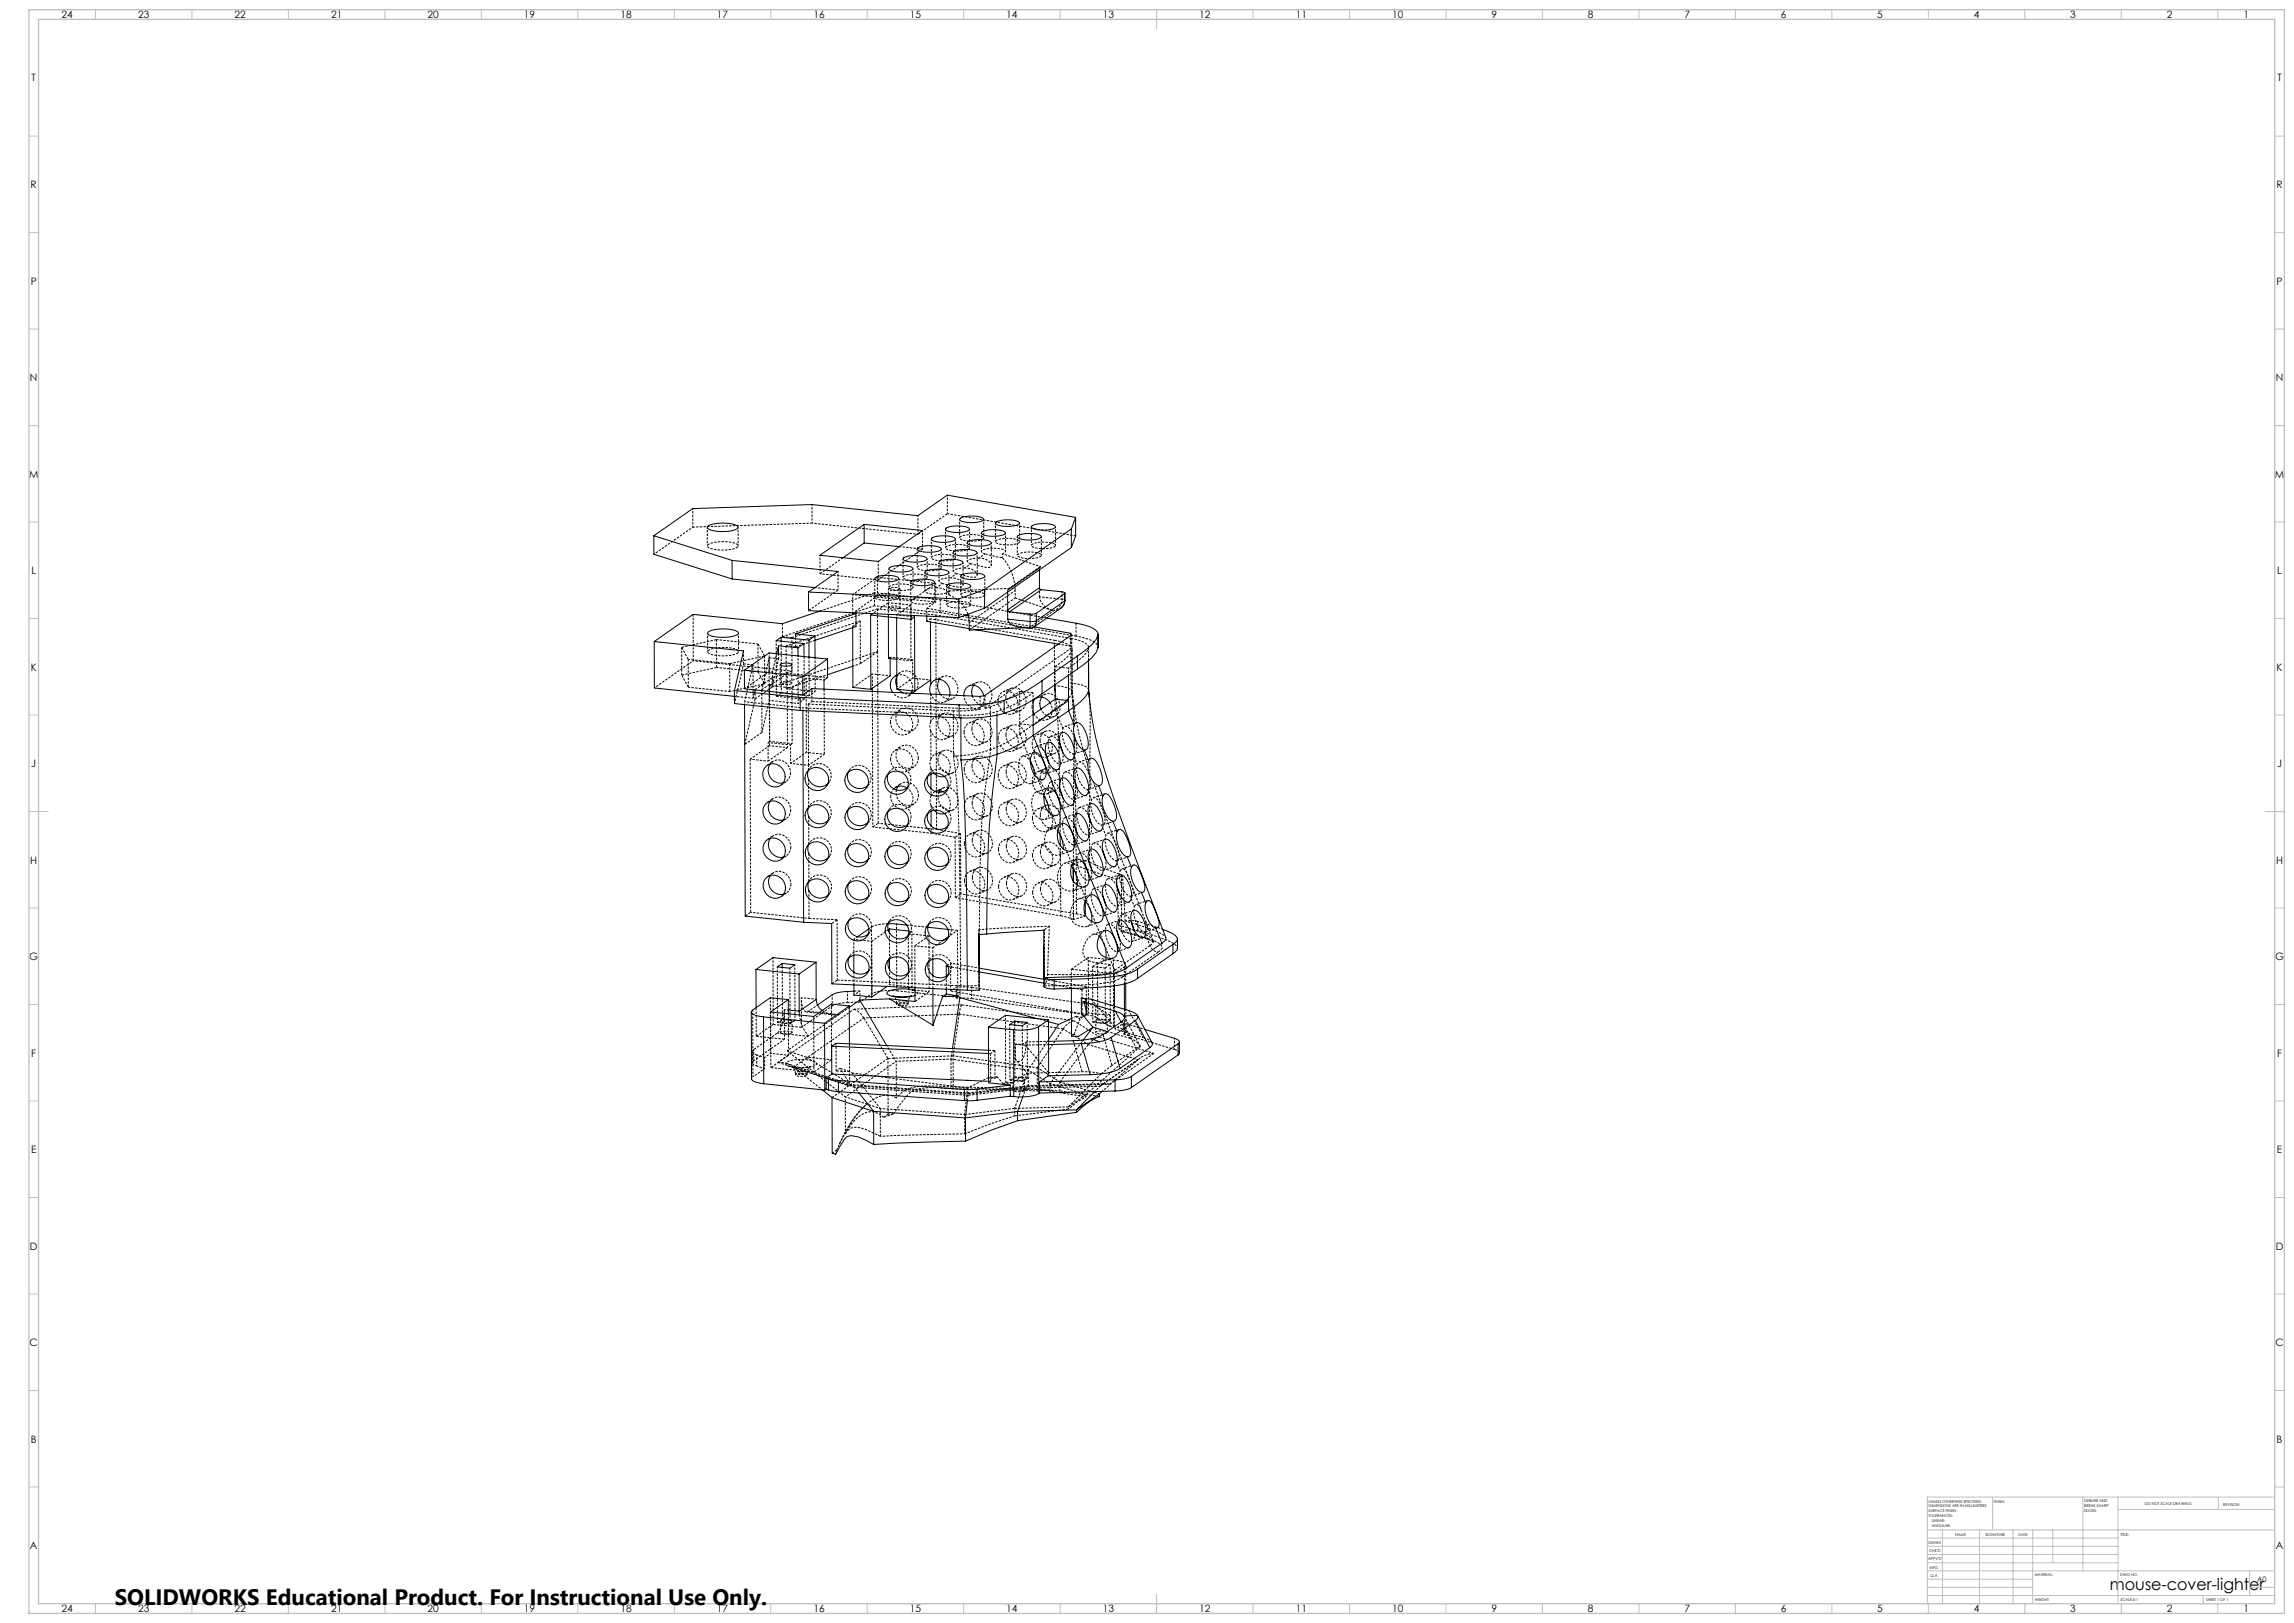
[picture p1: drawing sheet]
<svg xmlns="http://www.w3.org/2000/svg" width="1189mm" height="841mm" viewBox="0 0 1189 841" stroke-linecap="round" stroke-linejoin="round" font-family="sans-serif">
<defs><g id="words">
<text font-size="11.6" x="59" y="832">SOLIDWORKS Educational Product. For Instructional Use Only.</text>
<text font-size="8.5" x="1094" y="824">mouse-cover-lighter</text>
<g font-size="5.3">
<text x="32" y="9">24</text>
<text x="72" y="9">23</text>
<text x="122" y="9">22</text>
<text x="172" y="9">21</text>
<text x="222" y="9">20</text>
<text x="272" y="9">19</text>
<text x="322" y="9">18</text>
<text x="372" y="9">17</text>
<text x="422" y="9">16</text>
<text x="472" y="9">15</text>
<text x="522" y="9">14</text>
<text x="572" y="9">13</text>
<text x="622" y="9">12</text>
<text x="672" y="9">11</text>
<text x="722" y="9">10</text>
<text x="773" y="9">9</text>
<text x="823" y="9">8</text>
<text x="873" y="9">7</text>
<text x="923" y="9">6</text>
<text x="973" y="9">5</text>
<text x="1023" y="9">4</text>
<text x="1073" y="9">3</text>
<text x="1123" y="9">2</text>
<text x="1163" y="9">1</text>
<text x="16" y="42">T</text>
<text x="1180" y="42">T</text>
<text x="16" y="98">R</text>
<text x="1180" y="98">R</text>
<text x="16" y="147">P</text>
<text x="1180" y="147">P</text>
<text x="16" y="198">N</text>
<text x="1180" y="198">N</text>
<text x="15" y="247">M</text>
<text x="1179" y="247">M</text>
<text x="16" y="297">L</text>
<text x="1180" y="297">L</text>
<text x="16" y="347">K</text>
<text x="1180" y="347">K</text>
<text x="16" y="397">J</text>
<text x="1180" y="397">J</text>
<text x="16" y="447">H</text>
<text x="1180" y="447">H</text>
<text x="15" y="497">G</text>
<text x="1179" y="497">G</text>
<text x="16" y="547">F</text>
<text x="1180" y="547">F</text>
<text x="16" y="597">E</text>
<text x="1180" y="597">E</text>
<text x="16" y="648">D</text>
<text x="1180" y="648">D</text>
<text x="15" y="697">C</text>
<text x="1179" y="697">C</text>
<text x="16" y="748">B</text>
<text x="1180" y="748">B</text>
<text x="16" y="803">A</text>
<text x="1180" y="803">A</text>
<text x="32" y="835">24</text>
<text x="72" y="835">23</text>
<text x="122" y="835">22</text>
<text x="172" y="835">21</text>
<text x="222" y="835">20</text>
<text x="272" y="835">19</text>
<text x="322" y="835">18</text>
<text x="372" y="835">17</text>
<text x="422" y="835">16</text>
<text x="472" y="835">15</text>
<text x="522" y="835">14</text>
<text x="572" y="835">13</text>
<text x="622" y="835">12</text>
<text x="672" y="835">11</text>
<text x="722" y="835">10</text>
<text x="773" y="835">9</text>
<text x="823" y="835">8</text>
<text x="873" y="835">7</text>
<text x="923" y="835">6</text>
<text x="973" y="835">5</text>
<text x="1023" y="835">4</text>
<text x="1073" y="835">3</text>
<text x="1123" y="835">2</text>
<text x="1163" y="835">1</text>
</g>
<text font-size="3.9" x="1170" y="820">A0</text>
<g font-size="2">
<text x="1000" y="779">UNLESS OTHERWISE SPECIFIED:</text>
<text x="1033" y="779">FINISH:</text>
<text x="1080" y="778">DEBURR AND</text>
<text x="1112" y="780">DO NOT SCALE DRAWING</text>
<text x="1000" y="781">DIMENSIONS ARE IN MILLIMETERS</text>
<text x="1000" y="784">SURFACE FINISH:</text>
<text x="1080" y="781">BREAK SHARP</text>
<text x="1080" y="783">EDGES</text>
<text x="1152" y="780">REVISION</text>
<text x="1000" y="786">TOLERANCES:</text>
<text x="1001" y="789">LINEAR:</text>
<text x="1001" y="791">ANGULAR:</text>
<text x="1013" y="796">NAME</text>
<text x="1029" y="796">SIGNATURE</text>
<text x="1046" y="796">DATE</text>
<text x="1099" y="796">TITLE:</text>
<text x="1000" y="800">DRAWN</text>
<text x="999" y="808">APPV'D</text>
<text x="1000" y="804">CHK'D</text>
<text x="1000" y="813">MFG</text>
<text x="1001" y="817">Q.A</text>
<text x="1055" y="817">MATERIAL:</text>
<text x="1099" y="817">DWG NO.</text>
<text x="1055" y="830">WEIGHT:</text>
<text x="1099" y="830">SCALE:5:1</text>
<text x="1143" y="830">SHEET 1 OF 1</text>
</g>
</g></defs>
<g fill="none" stroke="#000" stroke-width=".52" stroke-dasharray="1.3 .6" stroke-dashoffset=".4" stroke-linecap="butt">
<path d="M493 299a6 6 0 0 1 6 4 3 3 0 0 1-4 1l-6-2M500 294a6 6 0 0 1 7 4 3 3 0 0 1-5 1l-6-2M507 289a6 6 0 0 1 7 4 3 3 0 0 1-5 1l-6-2M442 308l13-9M442 318l13-9M485 302l-13 9M485 305a6 6 0 0 1 7 3M523 305l16-11M539 309a9 9 0 0 0 6 7M546 316l-13 9M407 335l39-13M442 325v-1"/>
<path d="M480 322l2-1M482 321l64 11M502 323l24-17M502 326l24-16M555 331l-70-12M378 358l17-3M386 357l13-9M390 345l-4 19M400 355l4-14M423 358l-1-17M465 350a7 7 0 0 1 8 8M465 357l8-6"/>
<path d="M487 352a6 6 0 0 1 7-1 6 6 0 0 1 2 6 5 5 0 0 1-3 5 5 5 0 0 1-5-2M556 359v4M419 365l2-1M540 361a6 6 0 0 1 7-1 6 6 0 0 1 2 6 5 5 0 0 1-4 6 5 5 0 0 1-5-5M551 380l-6 2M558 374l-6 2M408 387v-38M410 396l8-6M418 390v-39M419 399v-2M419 398l-1 2M427 391l-8 6"/>
<path d="M440 399l-1 2M494 392a65 65 0 0 0 19-4M536 390l-6 2M543 385l-6 2M550 396l5-2M556 391l1-1a12 12 0 0 0-3-13l-2-1-1 2M557 391l6-2M558 398l-6 2M565 393l-6 2M420 417l-2 2M429 407l1-2M440 418l-1 2"/>
<path d="M449 408l2-2M461 400l-2 2M461 419l-1 2M462 413l1-4M470 409l1-2M470 408a6 6 0 0 1 1 10 6 6 0 0 1-9-4v-1M481 401l-1 2M490 402a6 6 0 0 0 2-8 6 6 0 0 0-8-3l-2 2M491 410l1-2M542 401l6-2M543 408l-6 2M550 419l6-2"/>
<path d="M551 403l-6 2M557 414l6-2M564 409l6-2M565 416l-5 2M573 411l-6 2M420 437l-2 2M429 426l1-2M440 438l-1 2M449 427l2-2M461 439l-1 2M470 428l1-2M482 420l-2 2"/>
<path d="M482 440l-2 2M490 422a6 6 0 0 0-1-12M491 429l1-2M557 438l6-2M558 422l-6 2M564 433l6-2M565 440l-5 2M572 427l6-2M573 435l-6 2M580 430l-6 2M420 456l-2 2M429 446l1-2"/>
<path d="M440 457l-1 2M449 447l2-2M461 458l-1 2M470 447l1-2M482 459l-2 2M491 448l1-2M555 449a2.9 2.9 0 0 0-4-1 8 8 0 0 0-3 8 8 8 0 0 0 8 6l2-1v-2M556 450v-2M556 448v2M562 446l3 1M564 456l6-2M572 451l6-2"/>
<path d="M573 458l-6 2M579 446l6-2M580 453l-6 2M587 448l-5 2M429 465l1-2M440 476l-1 2M449 466l2-2M461 477l-1 2M470 467l1-2M482 478l-2 2M491 468l1-2M550 475v-37"/>
<path d="M572 475l6-2M579 469l6-2M580 477l-6 2M586 464l6-2M588 472l-6 2M595 467l-6 2M440 495l-1 2M445 485l-2 2M450 485l1-2M461 496l-1 2M470 486l2-2M482 497l-2 2"/>
<path d="M491 487l1-2M507 484v-2M507 482v2M579 493l6-2M587 488l5-2M594 483l6-2M450 504l1-2M470 505l2-2M491 506l1-2M508 513l-1-2M555 502v10M578 505l5-4"/>
<path d="M578 505v6M407 539l-16 11M409 525v22M431 521l-16 11M443 523l-40 27M498 521l-55 2M538 528l5 1M553 524h-1M557 536l2 1M563 526l-10-2M391 544a1.6 1.6 0 0 0-1 2 1.6 1.6 0 0 0 2 1M392 547l4 1"/>
<path d="M392 552l4 2M392 552a1.6 1.6 0 0 1-2 0 1.6 1.6 0 0 1 1-2M408 544l30 24M418 556l1-2 1-1h-5h-5l2 1v2M433 555l2-1M532 541v-1M533 554l-40-5M561 555l10 1M591 542l-8-15M501 564l-1 14M533 563l-31 3M533 565v-11"/>
<path d="M549 561l-11-8M563 567l-19-5M570 567l-21-6M573 562l-40 1M433 598l1-2M500 588v-10"/>
</g>
<g fill="none" stroke="#000" stroke-width=".52" stroke-dasharray="1.3 .6" stroke-dashoffset=".6" stroke-linecap="butt">
<path d="M491 257v9M359 264v9M367 273v10M421 261v10M476 267v10M483 279v10M490 274v10M497 269v10M509 276v10M510 279v-10M516 271v10M527 278v10"/>
<path d="M535 273v10M383 283v-10M425 297v-9M434 296v10M453 300v9M455 299v10M461 295v9M468 290v9M475 284v10M478 285v-10M479 297v9M481 299v-9"/>
<path d="M487 292v9M488 294v-10M494 286v10M495 289v-10M496 297l-3 2M498 299v9M501 281v10M503 284v-10M503 292l-3 2M511 287l-4 2M520 287l19 7M520 287v2"/>
<path d="M521 286v-10M529 281l-1-10M540 288v-10M547 283v-10M455 300v-9M460 305v10M466 309v-9M466 315v-10M472 302v9M473 304v-9M485 311l-1-9M485 302v10"/>
<path d="M485 312l-5 3M487 311l-34-4M487 317l-34-3M489 302l-4 3M491 304v9M492 306v2M492 306v-9M492 308v-2M503 313v-9M510 308v-9M526 310v-4M545 316h1"/>
<path d="M550 307v4M550 311a6 6 0 0 1-4 5M367 328v10M383 338v-10M399 338v10M533 325h-1M535 325h-2M556 336v1M569 335v-1l-3-2-8-2M385 344l-4 21M400 348l3-9M404 344v10"/>
<path d="M405 359v-27M408 349l21 2M410 354v-10M411 348l-1-18M411 348l-52-6M423 358l-4 3M472 359a6 6 0 0 1-9 0M473 351v-9M528 358a58 58 0 0 1-15 8M556 358a13 13 0 0 0-9-3M390 362v-17M416 367l82 4"/>
<path d="M417 362l-3 3M482 379a5 5 0 0 0 5 4 5 5 0 0 0 5-3 6 6 0 0 0-8-8l-2 2M398 394v-9M410 396v-10M529 380a59 59 0 0 1-16 8M535 386a6 6 0 0 0 7 6M558 396l-2-5M564 397l-2-5a149 149 0 0 1-6-29M429 406a6 6 0 0 0-1-9 6 6 0 0 0-9 2M566 415l-2-6M429 425a6 6 0 0 0-1-9 6 6 0 0 0-9 2M548 431a3 3 0 0 0-3-2 3 3 0 0 0-2 2 8 8 0 0 0 5 12 3 3 0 0 0 3-3"/>
<path d="M571 428l1-1a7 7 0 0 0 0-7l-1-2a6 6 0 0 0-4-5l-1 2M573 433l-2-5M429 444a6 6 0 0 0-1-9 6 6 0 0 0-9 2M581 451l-3-5M429 464a6 6 0 0 0-1-9 6 6 0 0 0-9 2M498 463l60 11M556 474v2M588 470l-2-6M452 488v23M492 485l4-3M570 485a3 3 0 0 0-6 1 7 7 0 0 0 0 11 6 6 0 0 0 9-1M581 483l11 3 6 2v-1"/>
<path d="M596 490l-3-7M600 493a5 5 0 0 1-4-3M405 501l1 27M415 517v15M423 518l-8-1M431 515v6M439 520v-6M446 513v6M461 503v7M471 504v8M471 513l2-2M474 513l2 2-2 1"/>
<path d="M496 517v-6M498 511v6M498 511h9M504 517v-5M507 511v-2M543 505v3l-2 2M582 506a5 5 0 0 1-4-3M405 529v6M407 523v16M407 523h2M411 535v-6M424 521l-5 3"/>
<path d="M526 531v27M532 540a6 6 0 0 1-6 1M551 533l13 8M563 520v6M564 525l-1 1M568 527v-6M568 529v6M574 535v-6M575 532v-6M578 533v-1M582 536v-6M584 535v-12"/>
<path d="M586 538l-5-8M593 538l-15-5M593 533l-11-3M609 538v6M390 559v-1M390 545v6M391 550v-6M392 547v5M396 554v-6M442 556l-1-1M460 542l5 8M525 559v6"/>
<path d="M438 568l18 6M445 566l-2-3M456 574l44 4M494 564v-17M513 560l-1 1M526 578v-4M531 565v-6M544 562l-11-8M544 565v-3M554 575v-1M563 568v-1M567 566l3-3"/>
<path d="M571 565l19-16"/>
</g>
<path d="M552 311h-2M442 324l2 1M399 348h1M400 355h-1M465 356l1 1M517 369v2M577 532h-2M502 568v-2v1" fill="none" stroke="#000" stroke-width=".52" stroke-dasharray="1.3 .6" stroke-dashoffset=".9" stroke-linecap="butt"/>
<g fill="none" stroke="#000" stroke-width=".52" stroke-dasharray="1.3 .6" stroke-dashoffset="-.1" stroke-linecap="butt">
<path d="M491 266l-15 11M434 306l-15 10M466 306h-2l-4-1a6 6 0 0 1 6 0v1M466 315l-2 1-4-1a6 6 0 0 1 6 0M480 315l21 4M526 306l-1-8-2-5-3-4M393 334l3 6M502 326h4M546 332l6 1 3 2M556 336l-45 31M564 336v-2l-2-1-7-2M357 342l-4-7"/>
<path d="M357 356l-4-6M400 351l11-3M410 354l-4 1-2-1a6 6 0 0 1 6 0M446 344l9-6M466 349l-2 1M467 368l-3 2M471 361l3-2M471 380l3-2M529 375v5M547 362v6M547 368l-18 12M556 364v-6"/>
<path d="M386 386l9-6M400 395l-2 2M427 391v-34M467 387l-3 2M471 399l3-2M400 414l-2 2M405 407l3-2M467 406l-3 2M471 418l3-2M487 410a6 6 0 0 1 7-1 6 6 0 0 1 3 6 5 5 0 0 1-5 5 5 5 0 0 1-5-4l-1-3M401 433l-3 2M405 426l3-2"/>
<path d="M452 429l3-2M498 432l-3 2M401 452l-3 2M405 445l3-2M389 473l-3 2M405 465l3-2M431 479l3-2M498 463l-3 2M593 483h1a6 6 0 0 0-1-7l-1-2a7 7 0 0 0-3-5l-1 1M596 490l-18 13M598 487l-1 2-1 1M431 510l3-2"/>
<path d="M469 519h-3h-1a6 6 0 0 0 6 0h-2M541 511l28-1 9-2 4-2M555 502l23 3M563 511l-22-4M582 506l18-13M392 522v15M407 539l-15-2M410 530h-4l-1-1a6 6 0 0 1 6 0l-1 1M410 535l-4 1-1-1a6 6 0 0 1 6 0h-1M415 532l-14-1M470 521h-2l-3-1a6 6 0 0 1 6 0l-1 1M552 524l-59-10"/>
<path d="M556 539l5 16M557 529l-59-8M572 528h-2l-2 1a6 6 0 0 0 6 0l-2-1M574 535l-3 1-3-1a6 6 0 0 1 6 0M593 538l3 1 1 1M416 555h-3l-1 1a6 6 0 0 0 6 0l-2-1M418 557l-3 1-3-1a6 6 0 0 1 6 0M422 556l-22-3M441 555h-8M460 548l-12-21M494 547l-34 1M516 544h-4"/>
<path d="M529 558h-2l-2 1a6 6 0 0 0 6 0l-2-1M571 556l-17 18M576 552l-4-16M591 542l-28 25M609 544l2 1v1M450 572a57 57 0 0 0-15 21M493 563l34 1M525 561h-4M531 565l-4 1-2-1a6 6 0 0 1 6 0M549 561l15-20M554 575l-28 3M570 563a5 5 0 0 1 5-1"/>
</g>
<g fill="none" stroke="#000" stroke-width=".52" stroke-dasharray="1.3 .6" stroke-dashoffset=".5" stroke-linecap="butt">
<path d="M509 279h1a9 9 0 0 0-9-2l-4 2a9 9 0 0 0 9 1l3-1M382 284l1-1a18 18 0 0 0-16-1v1a11 11 0 0 0 10 2l5-1M480 300l1-1a9 9 0 0 0-9-1l-4 1a9 9 0 0 0 9 2l3-1M487 295l1-1a9 9 0 0 0-9-1l-4 1a9 9 0 0 0 9 2l3-1M495 290v-1a9 9 0 0 0-9-2l-3 2a9 9 0 0 0 8 2l4-1M502 284h1a9 9 0 0 0-9-2l-4 2a9 9 0 0 0 9 1l3-1M507 298l-1-12M514 293v-12M528 281a9 9 0 0 0-8-2l-4 1a9 9 0 0 0 9 2l3-1M539 295v-1M539 288h1a9 9 0 0 0-9-2l-4 2a9 9 0 0 0 9 1l3-1M547 283a9 9 0 0 0-9-2l-3 1a9 9 0 0 0 8 2l4-1"/>
<path d="M465 310h1a9 9 0 0 0-9-2l-4 1a9 9 0 0 0 9 2l3-1M472 314l-12-2M473 305v-1a9 9 0 0 0-8-1l-4 1a9 9 0 0 0 8 2l4-1M480 319v-4M484 312a9 9 0 0 0-8-2l-4 1a9 9 0 0 0 9 2l3-1M499 303v-12M502 319l34 6M503 314v-1a9 9 0 0 0-9-1l-3 1a9 9 0 0 0 8 2l4-1M510 309v-1a9 9 0 0 0-8-1l-4 1a9 9 0 0 0 9 2l3-1M522 307v-1M550 311l-11-2M382 338a19 19 0 0 1-15 0 14 14 0 0 1 12-2l3 1h1l-1 1"/>
<path d="M555 331v23M395 355l1-1M396 354l-1 1M399 355l11 2M446 344l-4 1M472 342v-28M472 342h1M473 342l-12-1M564 357a14 14 0 0 0-9-3M381 361l9 1M402 361v-29M517 369l8-4 10-6"/>
<path d="M398 385l12 1M399 384l-1 1M399 384v-29M399 384l12 1M410 386l1-1M411 385l-1-28M534 395l-2-3h-2a5 5 0 0 0-2 6 7 7 0 0 0 7 8l1-1v-3M557 392l-1 56M564 409h1a13 13 0 0 0-3-13l-3-1-1 1M581 454v29M550 475l-55-10M563 467l-1-21"/>
<path d="M590 477l13 5M401 496v35M412 500v29M452 480v35M461 483v14M471 485v15M473 483v28M481 485l1 29M483 491v6M496 482v35M507 482v29M508 482a545 545 0 0 1 3-76l2-18"/>
<path d="M508 482l36-2M564 496v29M569 499v29M575 500v29M577 497v35M581 483l-1-1v-3M582 482h4h4M590 482l11 4a12 12 0 0 1 9 5M604 486a7 7 0 0 0-5-3l-16-6M399 517v29M403 501v29M409 502v29"/>
<path d="M461 510l12 1M463 516l1 2 1 1M465 519v1M465 513v-34M471 519v-2l1-1M498 517h6M504 512l-6-1M541 510v-28M543 505l1-25M566 501v29M573 502v28M583 510v-10"/>
<path d="M399 524l1 29M422 527v29M431 520v29M471 520v-1M521 526v35M523 531v29M530 532v28M532 540h11M532 530l1 29M390 558v-35M412 556v1M418 549l3 1 2 1a11 11 0 0 1-10 2l-4-1-2-1a14 14 0 0 1 11-2"/>
<path d="M418 557v-1M501 560h1M512 559l-11 5M512 546h1M526 541v8M526 549a2.3 2.3 0 0 0 3 1 2.3 2.3 0 0 0 1-2l2-4v-4M532 556l-6 18M538 553l-44-6M564 541l26 8M576 552l13-9M589 543l2-1M460 577v-29"/>
<path d="M512 560h1M538 565h5h6M546 565l-8-1M570 563l-38 1"/>
</g>
<g fill="none" stroke="#000" stroke-width=".52" stroke-dasharray="1.3 .6" stroke-dashoffset=".7" stroke-linecap="butt">
<path d="M359 273l-20 14M476 277l-55-6M425 297l30 3M455 299l30 3M442 308v9M472 311v8M472 311l-30-3M474 320l-9-1M485 312l-30-3M485 319l-30-3M550 315l-4 1M465 320v-1"/>
<path d="M532 325h-1M555 335v-6M359 342l-20 14M395 357l4-16M408 357l15 1M418 351l9 1M452 349l9 1M452 357v-8M468 359a5 5 0 0 0 8-5M473 351l9 1M547 345v10M554 346v4"/>
<path d="M554 346a22 22 0 0 0 10-10M555 354l2 23M386 364l30 3M386 365v-1M399 363l-4 17M414 365v-25M414 365l-15-2M416 368v-1M498 371a58 58 0 0 0 19-2M498 372v-1M500 360a6 6 0 0 0 3 6 6 6 0 0 0 6-1l1-5M565 361l-1-1"/>
<path d="M398 394l-9-1M399 386l9 1M399 396a6 6 0 0 1 7-2 6 6 0 0 1 4 6M418 390l9 1M419 397l-9-1M556 391a12 12 0 0 1-5-13M557 380v8M399 415a6 6 0 0 1 7-1 6 6 0 0 1 4 6M452 403a6 6 0 0 0-5-6 6 6 0 0 0-7 3M472 404a6 6 0 0 0-5-6 6 6 0 0 0-7 3M476 412a6 6 0 0 0-4-6 6 6 0 0 0-7 1M483 412v-3"/>
<path d="M493 405a6 6 0 0 0-5-6 6 6 0 0 0-7 3M536 401l-1 4M541 413a3 3 0 0 0-5-2 9 9 0 0 0 5 14 3 3 0 0 0 3-4M564 409a12 12 0 0 1-6-13M399 434a6 6 0 0 1 7-1 6 6 0 0 1 4 6M452 422a6 6 0 0 0-5-6 6 6 0 0 0-7 3M452 429v-71M455 427l30 3M472 423a6 6 0 0 0-5-6 6 6 0 0 0-7 3M483 432v-4M483 432l-31-3M493 424a6 6 0 0 0-5-6 6 6 0 0 0-7 3"/>
<path d="M571 428a12 12 0 0 1-5-13M399 454a6 6 0 0 1 7-2 6 6 0 0 1 4 6M452 441a6 6 0 0 0-5-6 6 6 0 0 0-7 4M472 442a6 6 0 0 0-5-6 6 6 0 0 0-7 4M493 443a6 6 0 0 0-5-6 6 6 0 0 0-7 4M565 447v-75v-11M578 446h1a7 7 0 0 0 0-7l-1-2a6 6 0 0 0-4-5l-1 1M578 446a12 12 0 0 1-5-13M419 476l-30-3M452 461a6 6 0 0 0-5-7 6 6 0 0 0-7 4M452 480a6 6 0 0 0-5-6 6 6 0 0 0-7 3M472 462a6 6 0 0 0-5-7 6 6 0 0 0-7 4"/>
<path d="M493 463a6 6 0 0 0-5-7 6 6 0 0 0-7 4M586 464a12 12 0 0 1-5-13M443 487l9 1M452 499a6 6 0 0 0-5-6 6 6 0 0 0-7 3M472 481a6 6 0 0 0-4-6 6 6 0 0 0-7 3M474 490l9 1M493 482a6 6 0 0 0-5-6 6 6 0 0 0-7 3M593 483a12 12 0 0 1-5-13M415 517l1 5a2.2 2.2 0 0 0 3 2M443 516l3-3M446 519l6-4M452 515a24 24 0 0 1 13-2"/>
<path d="M473 500a6 6 0 0 0-5-6 6 6 0 0 0-7 3M493 501a6 6 0 0 0-5-6 6 6 0 0 0-7 3M419 537l-11 7M448 527l49-2M543 539l-10 15M561 527l-1 1M561 539l-17 23M575 526l-11-1M578 533l4-3M390 558l6-4M399 546l-3 2M409 547l-10-1"/>
<path d="M418 548l13 1M435 554l5 7M465 550l-27 18M493 549l-28 1M494 543l-1 6M516 559h-4M517 558l-1 1M526 549l6 7M532 556l-7 5M532 556l29-1M591 548l-20 14M426 565l-15-12"/>
<path d="M465 569a18 18 0 0 1 15-6h13M465 569v-19M494 564l44 1M502 568l-59-5M533 565h6h5M544 565l19 3M563 568l-5 3-4 4M438 587v-19M500 588l-44 1"/>
</g>
<g fill="none" stroke="#000" stroke-width=".52" stroke-dasharray="1.3 .6" stroke-dashoffset=".2" stroke-linecap="butt">
<path d="M421 271l-62 2M558 278l-67-12M539 294l-16 11M453 314l-47 16M526 310l19 6M446 322l-4 2M543 320l-56-9M558 330l-71-13M399 355l-4 2M442 356l10-7M462 374a6 6 0 0 1 6-5 6 6 0 0 1 5 6 6 6 0 0 1-6 6 6 6 0 0 1-5-7M476 373a6 6 0 0 0-6-6 6 6 0 0 0-5 7 6 6 0 0 0 5 5 6 6 0 0 0 6-6"/>
<path d="M494 368l-75-3M535 364v2M536 370l-7 5M536 370a5 5 0 0 0 6 3 5 5 0 0 0 3-6l-1-3M556 364l1 12M389 393l10-7M408 387l-10 7M462 393a6 6 0 0 1 6-5 6 6 0 0 1 5 7 6 6 0 0 1-6 5 6 6 0 0 1-5-7M476 393a6 6 0 0 0-6-7 6 6 0 0 0-5 7 6 6 0 0 0 5 5 6 6 0 0 0 6-5M543 392a6 6 0 0 0 2-8 6 6 0 0 0-7-3 5 5 0 0 0-3 5M543 395l1 3a2.4 2.4 0 0 1-3 3 13 13 0 0 1-5-14h1M551 390v3a2.4 2.4 0 0 1-3 3 13 13 0 0 1-4-14"/>
<path d="M465 409a6 6 0 0 0 3 8 6 6 0 0 0 8-4v-1M543 415l-8-18M551 413v3a2.4 2.4 0 0 1-3 3 13 13 0 0 1-4-13v-1M558 408v3a2.4 2.4 0 0 1-2 3 13 13 0 0 1-5-13l1-1M495 434v31M498 432v31M550 434l-7-19M558 432l1 3a2.4 2.4 0 0 1-3 3 13 13 0 0 1-5-14h1M566 427v2a2.5 2.5 0 0 1-3 4 13 13 0 0 1-4-14M556 456v20M557 452l-7-18M566 450v3a2.4 2.4 0 0 1-3 3 13 13 0 0 1-4-13v-1"/>
<path d="M573 445v3a2.4 2.4 0 0 1-2 3 13 13 0 0 1-5-13l1-1M579 456l-23-8M434 477v31M556 462l6-3M556 474v-18M558 474l5 1M565 471l-8-19M573 469v2a2.4 2.4 0 0 1-2 4 13 13 0 0 1-5-14h1M580 479a45 45 0 0 1 17 8h1M580 463l1 3a2.4 2.4 0 0 1-3 3 13 13 0 0 1-5-13l1-1M583 477l-1-23M590 477h-7"/>
<path d="M452 488l8-6M483 491l6-4M564 480l6-2M571 499l6-3M572 489l-7-18M575 500l-6-1M580 487l1 3a2.4 2.4 0 0 1-3 3 13 13 0 0 1-5-13l1-1M588 482v3a2.4 2.4 0 0 1-3 3 13 13 0 0 1-4-13v-1M443 504v6M561 513l2-2M566 501l7 1M578 503l-3 1-4 1h-28"/>
<path d="M583 501v-1v-1l-6-2M403 530l6 1M412 529l-6-1M418 524l14 2M440 522l-5 4M560 528l-3 8M563 525v-7M563 526l5 1M566 530h7M568 521l-5-1M575 529l-6-1M577 532l6 2 1 1-1 1"/>
<path d="M586 538l-12-4M408 544l10 4M494 547l3-22M513 546l3-2M523 560h7M533 559l-7-1M609 544l-27-8M443 563l-32-10M460 577l-2 2M463 577h-3M501 570l1-2M502 566l-62-4"/>
<path d="M502 567l31-4M520 562l-3-4M525 561l-5 1M526 578l-26 10M530 568l2-4M549 565v-4M434 596a33 33 0 0 1 14-19 8 8 0 0 1 10 2M434 596l-3 2"/>
</g>
<g fill="none" stroke="#000" stroke-width=".52" stroke-dasharray="1.3 .6" stroke-linecap="butt">
<path d="M437 289l-12 8M493 299l-6 2v1h2M500 294l-6 1v1l2 1M507 289l-5 1-1 1 2 1M453 307l-28 10M455 300l23-15M465 319l7-5M353 335l18-4M396 340l-18 4M534 326l-1-1M353 350l18-4M359 342v-24"/>
<path d="M400 356l-9 6M405 359l-3 2M410 357l8-6M528 358l7 1M547 345l7 1M556 359v-23M564 342v-7M391 362l-5 24M417 362v-22M482 374v2v3M486 375a5 5 0 0 1 4-6 5 5 0 0 1 6 4 5 5 0 0 1 0 6 5 5 0 0 1-6 2 7 7 0 0 1-4-6M500 379a6 6 0 0 0 2 6 6 6 0 0 0 7 0 7 7 0 0 0 0-7 7 7 0 0 0-7-3 5 5 0 0 0-2 4"/>
<path d="M504 378a5 5 0 0 1 4-6 5 5 0 0 1 6 4 5 5 0 0 1-1 6 5 5 0 0 1-5 2 7 7 0 0 1-4-6M517 363a6 6 0 0 0 3 6 6 6 0 0 0 6 0 7 7 0 0 0 1-8 7 7 0 0 0-7-3 5 5 0 0 0-3 5M521 361a5 5 0 0 1 5-5 5 5 0 0 1 5 4 5 5 0 0 1 0 6 5 5 0 0 1-6 2 7 7 0 0 1-4-7M529 375l7 1M551 378l-4-10M556 363v1M399 386v-31M419 397v-32M482 393v3l1 2M486 394a5 5 0 0 1 4-5 5 5 0 0 1 6 4 5 5 0 0 1 0 6 5 5 0 0 1-6 1 7 7 0 0 1-4-6M500 399a6 6 0 0 0 2 5 6 6 0 0 0 7 0 7 7 0 0 0 0-7 7 7 0 0 0-7-3 5 5 0 0 0-2 5M504 397a5 5 0 0 1 4-5 5 5 0 0 1 6 4 5 5 0 0 1 0 6 5 5 0 0 1-6 1 7 7 0 0 1-4-6"/>
<path d="M517 382a6 6 0 0 0 3 6 6 6 0 0 0 6 0 7 7 0 0 0 1-7 7 7 0 0 0-7-3 5 5 0 0 0-3 4M521 381a5 5 0 0 1 5-5 5 5 0 0 1 5 3 5 5 0 0 1 0 6 5 5 0 0 1-6 2 7 7 0 0 1-4-6M521 400a5 5 0 0 1 5-5 5 5 0 0 1 5 4 5 5 0 0 1 0 6 5 5 0 0 1-6 1 7 7 0 0 1-4-6M537 387a5 5 0 0 1 5 4M539 384a5 5 0 0 1 4-5 5 5 0 0 1 6 3 5 5 0 0 1 0 7 5 5 0 0 1-6 1 7 7 0 0 1-4-6M544 382a5 5 0 0 1 5 4M557 381l1 93M410 400a5 5 0 0 1-4 6M410 420a5 5 0 0 1-4 5M419 418v1M483 412l-1 3 1 2M485 410l-2 2"/>
<path d="M500 418a6 6 0 0 0 2 6 6 6 0 0 0 7 0 7 7 0 0 0 0-8 7 7 0 0 0-7-3 5 5 0 0 0-2 5M504 416a5 5 0 0 1 4-5 5 5 0 0 1 6 4 5 5 0 0 1 0 6 5 5 0 0 1-6 2 7 7 0 0 1-4-7M517 402a6 6 0 0 0 3 5 6 6 0 0 0 6 0 7 7 0 0 0 1-7 7 7 0 0 0-7-3 5 5 0 0 0-3 5M521 419a5 5 0 0 1 5-5 5 5 0 0 1 5 4 5 5 0 0 1 0 6 5 5 0 0 1-6 2 7 7 0 0 1-4-7M539 403a5 5 0 0 1 4-5 5 5 0 0 1 6 4 5 5 0 0 1 0 6 5 5 0 0 1-6 1 7 7 0 0 1-4-6M544 405a5 5 0 0 1 5 4M549 416v-2a475 475 0 0 0-2-56M552 400a5 5 0 0 1 5 4M559 419a5 5 0 0 1 5 3M410 439a5 5 0 0 1-4 5M419 437v1M455 427v-89"/>
<path d="M485 430l13 2M495 434l-12-2M500 437a6 6 0 0 0 3 6 6 6 0 0 0 6 0 7 7 0 0 0 0-8 7 7 0 0 0-7-3 5 5 0 0 0-2 5M504 435a5 5 0 0 1 4-5 5 5 0 0 1 6 4 5 5 0 0 1 0 6 5 5 0 0 1-6 2 7 7 0 0 1-4-7M517 421a6 6 0 0 0 3 6 6 6 0 0 0 6 0 7 7 0 0 0 1-8 7 7 0 0 0-7-3 5 5 0 0 0-3 5M522 438a5 5 0 0 1 4-5 5 5 0 0 1 5 4 5 5 0 0 1 0 6 5 5 0 0 1-6 2 7 7 0 0 1-3-7M535 424a6 6 0 0 0 3 6 6 6 0 0 0 6 0 7 7 0 0 0 1-8 7 7 0 0 0-7-3 5 5 0 0 0-3 5M539 422a5 5 0 0 1 4-5 5 5 0 0 1 6 4 5 5 0 0 1 0 6 5 5 0 0 1-6 2 7 7 0 0 1-4-7M552 424a5 5 0 0 1 5 4M567 437a5 5 0 0 1 5 4M410 458a5 5 0 0 1-4 5M500 456a6 6 0 0 0 3 6 6 6 0 0 0 6 0 7 7 0 0 0 0-7 7 7 0 0 0-6-3 5 5 0 0 0-3 4"/>
<path d="M504 455a5 5 0 0 1 4-6 5 5 0 0 1 6 4 5 5 0 0 1 0 6 5 5 0 0 1-6 2 7 7 0 0 1-4-6M517 440a6 6 0 0 0 3 6 6 6 0 0 0 6 0 7 7 0 0 0 1-8 7 7 0 0 0-7-3 5 5 0 0 0-3 5M518 459a6 6 0 0 0 2 6 6 6 0 0 0 7 0 7 7 0 0 0 0-7 7 7 0 0 0-7-3 5 5 0 0 0-2 4M522 458a5 5 0 0 1 4-6 5 5 0 0 1 5 4 5 5 0 0 1 0 6 5 5 0 0 1-5 2 7 7 0 0 1-4-6M535 443a6 6 0 0 0 3 6 6 6 0 0 0 6 0 7 7 0 0 0 1-8 7 7 0 0 0-7-3 5 5 0 0 0-3 5M539 441a5 5 0 0 1 5-5 5 5 0 0 1 5 4 5 5 0 0 1 0 6 5 5 0 0 1-6 2 7 7 0 0 1-4-7M559 442a5 5 0 0 1 5 4M565 447l17 7M574 455a5 5 0 0 1 5 4M579 456l2-2M579 457l1 22M582 454h-1"/>
<path d="M389 473v-80M434 477l-15-1M460 479h-5l-3 1M535 462a6 6 0 0 0 3 6 6 6 0 0 0 6 0 7 7 0 0 0 1-7 7 7 0 0 0-7-3 5 5 0 0 0-3 4M539 461a5 5 0 0 1 5-5 5 5 0 0 1 5 3 5 5 0 0 1 0 6 5 5 0 0 1-6 2 7 7 0 0 1-4-6M563 475v-1M567 461a5 5 0 0 1 5 3M574 479a5 5 0 0 1 5 4M581 474a5 5 0 0 1 5 4M592 472l-25-67M481 480l-11-1M481 485l-7 5"/>
<path d="M508 482h-1M541 482l3-2M564 496l-9 6M569 499l-3 2M581 483l1-1M600 493l2-2a4 4 0 0 0-4-4l-16-5M446 513l-3 1M465 513l31 4M482 514l-8 5M541 511v-1M573 502l2-2M578 503l-6-14"/>
<path d="M583 510v-9M401 531l-9 6M406 528l-3 2M409 531l3-2M443 523l2 2 3 2M498 521l-1 4M557 529a10 10 0 0 0-6 4M558 527h3M563 520l-59-8M563 526l-59-9M569 528l-3 2M573 530l2-1"/>
<path d="M575 526l-7-5M575 532l-7-5M583 536h-1M583 536v-13M403 550l36 12M526 558l-3 2M531 542l-5-1M538 553l13-20M571 556l5-4M590 549l-20 14M590 549a13 13 0 0 1 8-3M591 542l-3-3-2-1"/>
<path d="M462 568l3 1M500 578l26-4M501 564l-59-8M526 574h28M530 560l3-1M575 562l23-16M456 589a20 20 0 0 0-14-5l-1 1-3 2"/>
</g>
<g fill="none" stroke="#000" stroke-width=".52" stroke-dasharray="1.3 .6" stroke-dashoffset="-.2" stroke-linecap="butt">
<path d="M520 289l-9-2M460 312l-9 7M460 320v-8M408 349l-9 6M528 358l1 17M508 368l-87-4M586 464h1a6 6 0 0 0-1-6l-1-3a6 6 0 0 0-3-5l-1 1M403 535l-12 9M403 535a18 18 0 0 0 4-12M435 526h-2a11 11 0 0 1-7-2M578 532l-12-14M400 553l9-6"/>
<path d="M431 549l-9 7M435 554l6 1M440 541v20M531 542l13 14M564 541a10 10 0 0 1 6-4M440 561l-22-13M458 579l5-2M532 564l-30 4M549 565l21 3M554 574l9-7"/>
</g>
<g fill="none" stroke="#000" stroke-width=".52" stroke-dasharray="1.3 .6" stroke-dashoffset=".1" stroke-linecap="butt">
<path d="M539 294l-17 12M453 314v-7M455 316l-45 14M485 305h-3a2.4 2.4 0 0 0-3 1 13 13 0 0 0 13 0M487 317v-6M492 308a17 17 0 0 1 10 10M523 305l-31 1M539 309v-5M353 335v15M371 331v15M385 337v7M393 334v14"/>
<path d="M396 340v14M406 330v-7M406 330h4M412 335l10-3M412 335v-7M412 335h-5M455 338v-22M532 325h-3M555 329l1 7M556 337a20 20 0 0 1-9 8M556 337v22M558 330v-7"/>
<path d="M357 342v14M378 344v14M390 345l-5-1M391 357l4-2M393 348l3 6M396 354l4-3M399 341h5M400 356v-5M400 355v-7M408 357l-1-22M446 344v-22M505 355a6 6 0 0 1 6-1 6 6 0 0 1 3 6 5 5 0 0 1-4 5 5 5 0 0 1-6-3v-1"/>
<path d="M564 342v-6M391 362v-5M395 380v-23M399 363v-22M402 361l15 1M419 361v-21M419 361l-14-2M421 364v-7M482 374v-14M508 361v7M511 367l-1-7M513 366l-2 1"/>
<path d="M535 366l1 3M547 368a23 23 0 0 0 9-9M482 393v-14M483 398l1 3M494 392a446 446 0 0 1 3 59l1 60M513 388v-22M419 418v-14M483 401v-3M483 417l1 3M535 405a6 6 0 0 0 3 5 6 6 0 0 0 6 1 7 7 0 0 0 1-8 7 7 0 0 0-7-3l-2 1M419 437v-14M483 420v-3"/>
<path d="M419 457v-15M419 476v-14M556 476l-6-1M563 467a3 3 0 0 0-5-1 8 8 0 0 0 0 13 5 5 0 0 0 8-2M471 484l10 1M496 482h-5M507 500v9M590 482v-5M598 487l-4-10M484 505v7M491 513l-1-7M491 501l16 3"/>
<path d="M493 514v-15M498 511l-64-3M541 509l20 4M561 513v14M497 525l54 8M563 526v-15M578 521v11M403 550a12 12 0 0 1 8 3M433 555v-14M460 548l-29 21M512 559l5-1M513 546v14"/>
<path d="M516 559v-15M493 563v-14M530 564l3 1M456 589v-15"/>
</g>
<g fill="none" stroke="#000" stroke-width=".52" stroke-dasharray="1.3 .6" stroke-dashoffset=".3" stroke-linecap="butt">
<path d="M478 285l-12-2M520 287l1-1a13 13 0 0 0-12 0l2 1M422 304l12 2M371 331l22 3M455 338l-55 18M549 334l6 1M371 346l22 2M378 344l-21-2M378 358l-21-2M404 341v-2M476 354a6 6 0 0 0-4-6 6 6 0 0 0-7 2M482 360a5 5 0 0 0 5 4 5 5 0 0 0 5-3v-1"/>
<path d="M489 351l-4 1M506 354l-4 1M524 357l-4 1M542 360l-4 1M547 355l-1-20M390 362l1-5M489 370l-4 2M490 364l4-2M494 368v24M506 373l-4 2M507 367l4-2M508 368h-14"/>
<path d="M524 376l-4 2M525 370l4-2M542 379l-4 2M543 373l4-2M489 389l-4 2M490 383l4-2M507 392l-4 2M507 386l4-2M524 395l-4 2M525 389l4-2M535 397l-6-17M542 398l-4 2"/>
<path d="M543 392l4-2M450 407l1-3 1-1M470 408l2-3v-1M486 413l1-2M489 408l-4 2M490 402l4-2M491 409l2-3v-1M507 411l-4 2M507 405l4-1M524 414l-4 2M525 408l4-1M535 406l6-2"/>
<path d="M542 417l-4 2M543 411l4-1M450 426l1-2 1-2M471 427l1-2v-2M485 430v-111M490 421l4-1M491 428l2-2v-2M507 431l-4 1M507 425l5-2M524 434l-4 1M525 428l4-2M542 425l6-2"/>
<path d="M542 437l-4 1M543 431l4-2M549 433v-12M551 427l-6 2M450 445l1-2 1-2M471 446l1-2v-2M491 447l2-2v-2M507 450l-4 2M508 444l4-2M524 453l-4 2M525 447l4-2M542 456l-4 2"/>
<path d="M543 450l4-2M549 443l6-2M556 448l6-2M558 445l-6 2M450 465l2-3v-1M471 466l1-3v-1M491 467l2-3v-1M508 463l4-2M525 466l4-2M543 469l4-2M556 476l7-1M565 464l-6 2"/>
<path d="M443 487v8M450 484l2-3v-1M471 485l1-4M474 490v22M491 486l2-3v-1M573 482l-6 2M446 519l-7 1M450 503l2-2v-2M471 504l2-4M491 505l2-2v-2M414 526a26 26 0 0 0 5 11M419 537l-16-2"/>
<path d="M419 524l16 2M431 521l3-1h5M435 526l-16 11M555 528l3-1M560 528l-2-1M570 537l-13-8M582 529l7 14M585 524l8 14M411 553l37-26M442 556l14 18M531 542l12-1M598 546l-28-9"/>
<path d="M439 562a3 3 0 0 1 4 1M439 562l63 5M441 562l-33-11M463 577a32 32 0 0 1 10-12 26 26 0 0 1 13-1h8M532 564v-1h1M538 565v-12M438 587a39 39 0 0 1 18-19l4-1"/>
</g>
<g fill="none" stroke="#000" stroke-width=".52" stroke-dasharray="1.3 .6" stroke-dashoffset=".8" stroke-linecap="butt">
<path d="M522 306l1-1M482 322v-1M546 333v-1M429 350l-21 7M472 342h-7M535 359v4M452 480l-2 1M471 482l2 1M577 497l-13-1M460 511l1-1M474 513l8 1M496 511l-3 3"/>
<path d="M507 502l-14-3M557 536l-2 1M521 561l-1 1M533 563l42-1"/>
</g>
<path d="M564 359v-2M473 483l-2 1M493 499l-2 1M498 511h-2M498 517h-2" fill="none" stroke="#000" stroke-width=".52" stroke-dasharray="1.3 .6" stroke-dashoffset="1" stroke-linecap="butt"/>
<g fill="none" stroke="#000" stroke-width=".52">
<path d="M339 278l40 12M339 278v9l40 13M367 272a19 19 0 0 1 15 1h1a16 16 0 0 1-14 2l-2-1v-1zM448 272v9M483 279a15 15 0 0 1 12 0v1a14 14 0 0 1-12 0zM490 274a14 14 0 0 1 12 0 8 8 0 0 1-8 2l-3-1zM498 269a15 15 0 0 1 12 0 14 14 0 0 1-13 0zM509 276a15 15 0 0 1 12 0 14 14 0 0 1-12 0zM516 270a15 15 0 0 1 12 1 14 14 0 0 1-12 0zM528 278a15 15 0 0 1 12 0 14 14 0 0 1-13 0zM535 272a15 15 0 0 1 12 1 14 14 0 0 1-12 0zM555 274l-45 32"/>
<path d="M555 274v10M557 268l-2 6M557 268l-66-11-15 10-55-6-62 3-20 14M557 268l1 10-3 6M379 290l55 6-15 11M379 290v10M425 288l23-16 30 3-23 16zM448 281l-11 8M448 281l18 2M454 299a15 15 0 0 1 12 1 14 14 0 0 1-13 0zM461 294a15 15 0 0 1 12 0v1a14 14 0 0 1-12 0zM468 289a15 15 0 0 1 12 0v1a14 14 0 0 1-12 0z"/>
<path d="M476 284a15 15 0 0 1 12 0 8 8 0 0 1-9 2l-3-1-1-1zM480 296a15 15 0 0 1 12 0v1a13 13 0 0 1-13 0zM487 291a15 15 0 0 1 12 0v1a14 14 0 0 1-12 0zM494 286a15 15 0 0 1 12 0v1a14 14 0 0 1-12 0zM498 298a15 15 0 0 1 12 0 8 8 0 0 1-8 2l-4-1zM502 281a15 15 0 0 1 12 0 14 14 0 0 1-13 1zM539 295v9M555 284l-45 31M379 300l43 4M419 307l78 3M419 307v9l78 4M425 317l-19 6-47-5-20 14"/>
<path d="M442 317l2 1M444 318l-32 10 10 2M444 318v7l-22 7M460 320l1 21 4 1M472 319v2M472 301a15 15 0 0 1 12 0v1a14 14 0 0 1-12 0zM480 319v3l22 4M491 303a15 15 0 0 1 12 0 8 8 0 0 1-8 2l-4-1zM497 310v10M501 319h1M502 318v9l29-2M510 306l-13 4"/>
<path d="M510 306v9M510 315l-13 5M522 307v9M522 316l1 1M522 316v5M523 317l11 1M534 318v4M537 318h-3M537 318v4M539 304l1 2M539 304l-17 12M540 306l10 1h2v1"/>
<path d="M540 306l-17 11M552 311l-1 2-1 2-14 10 1-2v-1M552 308l-15 10M552 308v3M552 311l-15 11M552 311l-1 3-1 1M552 311h.1M552 307v4M339 332l46 5-4 21M339 332v24l42 5M367 328a18 18 0 0 1 16 0 5 5 0 0 1-6 2 11 11 0 0 1-10-2zM404 335l10 1"/>
<path d="M404 335l-1 4M404 335v4M405 330l14 2M405 330l-3 2 15 1M405 330v2M414 336v4M417 333l-3 3M417 333v7M419 332v9M422 330l-3 2M422 330v11M442 325v31l9 1"/>
<path d="M465 320v37l9 1M472 321l-21-2v38M472 321l2-1v38M482 322v30M506 326l43 8M522 321a7 7 0 0 0 7 4l5 1M522 321l12 1M534 322v4M536 325l-2 1M536 325l19 3M537 322h-3M543 320l17 3 6 2a4 4 0 0 1 3 4"/>
<path d="M546 333v2M555 328v1l-45 32h-2l-87-4-5 3M555 328v1M558 340l-18 13M558 340v7M569 329a23 23 0 0 1-11 11M569 329v7M569 336a23 23 0 0 1-11 11M381 358l34 3M381 358v7l34 3M386 347v10l30 3M386 347l30 3"/>
<path d="M405 344h3h2a6 6 0 0 1-6 0zM416 350v10M429 342l-13 8M429 342v9l-2 1v5M429 342l-30-4-13 9M442 345l-13 5M452 357v1M461 341v9l-10 7M465 350a6 6 0 0 0-2 9M465 350a6 6 0 0 0 0 6M466 357l2 2M473 358l-1 1"/>
<path d="M482 355a5 5 0 0 1 5-3 5 5 0 0 1 5 4v4M482 355v2v3M482 352v3M482 360h.1M482 352l-8 6M487 352v1a7 7 0 0 0 1 7M505 355l-1 2v4M540 353l-3 2a66 66 0 0 1-17 8M540 359l-3 3a65 65 0 0 1-17 8M540 353v6M547 355h.1M547 355v3"/>
<path d="M547 355v7M554 350v13M558 347l-18 12M564 342v16M564 358h.1M564 358a16 16 0 0 1-7 8l-3 2M564 358v1M564 359l1 2M564 359a220 220 0 0 0 16 62l24 65v2l-2 1M386 365v110l31 3M415 361l82 4M415 361v7"/>
<path d="M415 368l82 4M416 368l1 110M497 365v7M498 372v22M500 360a5 5 0 0 1 4-5 5 5 0 0 1 5 4l1 1M517 371v20M520 363a72 72 0 0 1-23 2M520 363v7M520 370a72 72 0 0 1-23 2M535 369l1 1M535 364a5 5 0 0 1 5-3 5 5 0 0 1 4 3M535 363l1 13"/>
<path d="M536 376v5M540 361v1a7 7 0 0 0 0 5M547 362l7 1M547 362l-12 8M550 380a5 5 0 0 1 5 4l2 7a2.4 2.4 0 0 1-3 3 13 13 0 0 1-4-14zM554 363v5M554 363l-18 13M554 368l-18 13M554 368l3 8M557 376a12 12 0 0 0 5 13M557 376l1-1a4 4 0 0 1 4 3 13 13 0 0 1 1 10l-1 1M397 397a6 6 0 0 1 9 2 6 6 0 0 1-3 9 6 6 0 0 1-7-4 6 6 0 0 1 1-7z"/>
<path d="M399 396a7 7 0 0 0 0 7 7 7 0 0 0 7 3M419 399a6 6 0 0 0 2 8 6 6 0 0 0 8-1M498 394a602 602 0 0 1 3 71v48M517 391l-8 2-11 1M517 391l-2 19a542 542 0 0 0-4 74M534 395l2 4v3M536 381l-12 7-7 3M536 390a4 4 0 0 1 4 4 12 12 0 0 1 2 9l-1 1a8 8 0 0 1-7-9l1-4zM536 381l35 88M542 391l1 4M543 392h-1M543 385a5 5 0 0 1 5 4l2 7a2.4 2.4 0 0 1-3 3 13 13 0 0 1-5-14z"/>
<path d="M549 386l2 4M558 398a5 5 0 0 1 5 4l1 7a2.5 2.5 0 0 1-2 3 13 13 0 0 1-5-13zM562 389l2 5M564 394a12 12 0 0 0 5 13M564 394l1-1a4 4 0 0 1 4 4l1 2a9 9 0 0 1 1 8h-2M397 416a6 6 0 0 1 9 2 6 6 0 0 1-3 9 6 6 0 0 1-7-3 6 6 0 0 1 1-8zM399 415a6 6 0 0 0 0 7 6 6 0 0 0 7 3M419 419a6 6 0 0 0 2 7 6 6 0 0 0 8-1M440 400a6 6 0 0 0 2 8 6 6 0 0 0 8-1M440 420a6 6 0 0 0 2 7 6 6 0 0 0 8-1M460 401a6 6 0 0 0 3 8 6 6 0 0 0 7-1M465 407v2"/>
<path d="M470 408a5 5 0 0 0-7 1M481 402a6 6 0 0 0 2 7 6 6 0 0 0 8 0M482 401l1 8M484 401a5 5 0 0 0 6 1M484 420a5 5 0 0 0 6 2M485 410h2h2M487 410v1M536 401h.1M541 413l2 4 1 4M543 408a4 4 0 0 1 5 4 13 13 0 0 1 1 10l-1 1a8 8 0 0 1-7-9l1-4zM549 409l2 4M550 403a5 5 0 0 1 5 4l2 6a4 4 0 0 1-2 4 11 11 0 0 1-5-14z"/>
<path d="M557 404l1 4M565 417a5 5 0 0 1 5 4l2 6a2.5 2.5 0 0 1-3 4 13 13 0 0 1-5-14zM569 407l3 6M572 413a12 12 0 0 0 5 13M572 413v-2h1a15 15 0 0 1 5 14l-1 1M397 436a6 6 0 0 1 9 2 6 6 0 0 1-3 8 6 6 0 0 1-7-3 6 6 0 0 1 1-7zM399 434a7 7 0 0 0 0 7 7 7 0 0 0 7 3M419 438a6 6 0 0 0 3 7 6 6 0 0 0 7 0M440 439a6 6 0 0 0 2 7 6 6 0 0 0 8-1M460 420a6 6 0 0 0 3 8 6 6 0 0 0 8-1M460 440a6 6 0 0 0 3 7 6 6 0 0 0 8-1M481 421a6 6 0 0 0 2 8 6 6 0 0 0 8-1"/>
<path d="M483 420v8M548 431l1 1a14 14 0 0 1 2 8M549 433l1 5M550 427a4 4 0 0 1 5 3 12 12 0 0 1 1 10 4 4 0 0 1-6-1 10 10 0 0 1 0-12zM557 428l1 4M558 422a5 5 0 0 1 5 4l1 7a2.4 2.4 0 0 1-2 3 13 13 0 0 1-5-14zM564 422l2 5M572 435a5 5 0 0 1 6 4l1 7a2.5 2.5 0 0 1-3 3 13 13 0 0 1-4-13zM577 426l2 5M579 431a12 12 0 0 0 5 13M579 431l2-1a16 16 0 0 1 5 13l-2 1M397 455a6 6 0 0 1 9 2 6 6 0 0 1-3 8 6 6 0 0 1-7-3 6 6 0 0 1 1-7z"/>
<path d="M399 454a6 6 0 0 0 1 7 6 6 0 0 0 6 2M419 457a6 6 0 0 0 3 7 6 6 0 0 0 7 0M440 458a6 6 0 0 0 2 7 6 6 0 0 0 8 0M460 459a6 6 0 0 0 3 7 6 6 0 0 0 8 0M481 441a6 6 0 0 0 3 7 6 6 0 0 0 7-1M481 460a6 6 0 0 0 3 7 6 6 0 0 0 7 0M555 449l3 4v6M556 450v7M563 450a7 7 0 0 0-4-5 8 8 0 0 0-2 13 4 4 0 0 0 7 1 10 10 0 0 0-1-9M564 446l2 4M565 440a5 5 0 0 1 5 4l2 7a2.5 2.5 0 0 1-3 3 13 13 0 0 1-4-13zM572 441l1 4"/>
<path d="M573 459a5 5 0 0 1 5 4l1 6a2.5 2.5 0 0 1-3 4 13 13 0 0 1-4-14zM579 459l1 4M580 453a5 5 0 0 1 5 5l2 6a2.4 2.4 0 0 1-3 3 13 13 0 0 1-5-13zM584 444l2 5M586 449a12 12 0 0 0 6 13M586 449l2-1a18 18 0 0 1 5 14h-1M417 478l14 1v31l70 3M440 477a6 6 0 0 0 2 7 6 6 0 0 0 8 0M460 479h10M460 478a6 6 0 0 0 3 7 6 6 0 0 0 8 0M481 479a6 6 0 0 0 3 7 6 6 0 0 0 7 0M563 467a14 14 0 0 1 3 10"/>
<path d="M563 467v7M571 469a7 7 0 0 0-5-5 8 8 0 0 0-4 8 8 8 0 0 0 8 6 5 5 0 0 0 1-7v-2M571 469l7 18M572 464l1 5M580 477a5 5 0 0 1 5 4l2 7a2.4 2.4 0 0 1-3 3 13 13 0 0 1-5-13zM586 478l2 4M587 472a5 5 0 0 1 5 4l2 7a2.4 2.4 0 0 1-3 3 13 13 0 0 1-4-13zM592 462l2 6M594 468a12 12 0 0 0 5 13M594 468l1-1a20 20 0 0 1 5 13l-1 1M405 499v2M423 499l-9 6"/>
<path d="M423 499v19M423 499l-22-3-9 6M440 496a6 6 0 0 0 2 8 6 6 0 0 0 8-1M443 495v9M450 481l-6 4M461 497a6 6 0 0 0 2 8 6 6 0 0 0 8-1v-4M461 481l10 1M461 481l-1 1M461 481v2M461 497v6M471 484v1M481 480l10 2"/>
<path d="M481 498a6 6 0 0 0 3 8 6 6 0 0 0 7-1M483 497l1 8M492 485l-3 2M511 484l30-2v25M511 484h-4l1 29h-7M541 490v21a6 6 0 0 0 5 1M570 485a13 13 0 0 1 3 11M571 483l2-1a6 6 0 0 1 5 5 9 9 0 0 1 0 8 7 7 0 0 1-7 0 7 7 0 0 1-2-8zM578 487l6 15M579 483l1 4M599 481l3 8M602 489l-18 13"/>
<path d="M603 482a13 13 0 0 1 7 4v1l-2 2M608 489l-18 13M608 489v5M608 494l-18 13M610 491v1l-2 2M610 487v4M392 502l22 3M392 502v20M403 501l2-2 7 1-3 2zM409 518l-10-1-9 7v1l1 1 5 1M409 518l-10 6 23 3 9-7 9 1M409 518v7"/>
<path d="M414 505v19M423 518l1 2 2 4M423 518h.1M423 518l-9 6M443 514h-6l-4 1-9 6M443 510v6l9 1M446 518l14 24M446 518l-6 4M452 511v6M460 511l-8 6M461 518h-15M461 518l23 13"/>
<path d="M463 516l4 1 5-1M471 513a15 15 0 0 0-11 1 6 6 0 0 0 6 3l8-1M471 512v1h2M473 513h1M474 512v7l-13-1M484 512v19M489 516l-5 15M490 501h1M490 501v5M490 513l1 2M491 515l6 1M491 515l-2 1"/>
<path d="M491 500l-1 1M497 516v1M497 516h-8M497 517l-3 26M497 517l41 11M507 502l34 5M507 504l34 5M541 507l5 1M546 508v4M555 512v25h4l8-5M560 517l6 1 19 6 5 2M560 517l3 1-1 1"/>
<path d="M560 517v8M562 519l1 4v3h-1l-2-1M562 519l16 5M578 511v10M583 510v13M584 502l-3 1a159 159 0 0 1-40 4M590 502a36 36 0 0 1-20 5l-24 1M590 502v5M590 507a36 36 0 0 1-20 5h-24M389 524l1 35 1 2 5 1M396 527l31 3M396 527v35"/>
<path d="M409 523l5 1M414 524v2M414 524h.1M427 530v35M440 521l-13 9M440 521v20M512 532v29l12 1M512 532l13 2M523 531l3-2 6 1-2 2zM525 534v34M526 529v2M538 532a25 25 0 0 1-13 2"/>
<path d="M538 532v35M543 528l-22-2-9 6M543 528l-5 4M543 528v29M543 529l6 2M549 531l-6 8M555 528l-6 3M560 525l7 7M566 538l-6 1-17 1M566 538l4 2M567 532l-6 7M567 532l7 3"/>
<path d="M570 540l-10 1M576 538l-6 2M576 538l5 16M578 524l5 2M578 524l3 6M583 526v1l-1 2-10 7-6 2M588 529l-12 9M588 529l8 14M590 526l-1 2-1 1M590 526h-7M590 526l7 15v1l-1 1M593 533l17 5 1 1v2"/>
<path d="M611 540v6v1M428 559h1M428 559v5M429 559l6 1M429 559v6M431 542l81 4M431 542v15M431 542l2-1 79 3M431 557l81 3M431 557l-3 2M435 560l65 5M435 560v6"/>
<path d="M543 557l-4 4M560 541h-17M560 541l5 16M565 557h-22M578 560l-39 1M578 560v5M581 554l-5 2-11 1M586 558l-3 1-5 1M586 558v6M596 543l-15 11M611 541l-25 17M611 541v6"/>
<path d="M611 547l-25 17M396 562l31 3M426 565l5 4M428 564l-1 1M428 564l1 1M429 565l6 1M431 569v29h2a22 22 0 0 1 6-9 18 18 0 0 1 14 4M431 569l22 7M435 566l65 4M445 566l8 10M453 576l47 3M453 576v17"/>
<path d="M500 565v5M500 579v12M501 570l-1 9M506 564l-6 1M506 564v6M506 570h-6M524 562l-18 2M524 562v6M524 568l-18 2M524 568h1M527 576l-27 3M527 576v5"/>
<path d="M530 568l-3 8M538 567a24 24 0 0 1-13 1M539 561v5M539 566l-1 1M558 576l-31 5M558 575l-31 1M558 575v1M567 566l-9 9M570 567v1a34 34 0 0 0-12 8M570 567l-12 8M571 566l-1 1M578 565l-39 1"/>
<path d="M586 564l-3 1h-5M500 591l-47 2M527 581l-13 5-14 5"/>
<circle cx="423" cy="404" r="6"/>
<circle cx="444" cy="405" r="6"/>
<circle cx="465" cy="406" r="6"/>
<circle cx="485" cy="407" r="6"/>
<circle cx="423" cy="423" r="6"/>
<circle cx="444" cy="424" r="6"/>
<circle cx="465" cy="425" r="6"/>
<circle cx="485" cy="426" r="6"/>
<circle cx="423" cy="442" r="6"/>
<circle cx="444" cy="443" r="6"/>
<circle cx="465" cy="444" r="6"/>
<circle cx="485" cy="445" r="6"/>
<circle cx="423" cy="462" r="6"/>
<circle cx="444" cy="462" r="6"/>
<circle cx="465" cy="463" r="6"/>
<circle cx="485" cy="464" r="6"/>
<circle cx="444" cy="482" r="6"/>
<circle cx="465" cy="483" r="6"/>
<circle cx="486" cy="484" r="6"/>
<circle cx="444" cy="501" r="6"/>
<circle cx="465" cy="502" r="6"/>
<circle cx="486" cy="503" r="6"/>
</g>
<g fill="none" stroke="#c0c0c0" stroke-width=".52">
<path d="M49 5v5M99 5v5M149 5v5M199 5v5M249 5v5M299 5v5M349 5v5M399 5v5M449 5v5M499 5v5M549 5v5M599 5v10"/>
<path d="M649 5v5M699 5v5M749 5v5M799 5v5M849 5v5M899 5v5M949 5v5M999 5v5M1049 5v5M1099 5v5M1149 5v5M15 71h5"/>
<path d="M1179 71h5M15 121h5M1179 121h5M15 171h5M1179 171h5M15 221h5M1179 221h5M15 271h5M1179 271h5M15 321h5M1179 321h5M15 371h5"/>
<path d="M1179 371h5M15 421h10M1174 421h10M15 471h5M1179 471h5M15 521h5M1179 521h5M15 571h5M1179 571h5M15 621h5M1179 621h5M15 671h5"/>
<path d="M1179 671h5M15 721h5M1179 721h5M15 771h5M1033 776v17M1080 776v38M1098 776v55M1150 776v6M1179 771h5M1179 776h-180v55M999 793h180M999 797h99"/>
<path d="M1007 793v38M1026 793v38M1043 793v38M1054 793v38M1064 793v17M1098 782h81M999 810h99M999 806h99M999 801h99M999 818h55M999 814h180M1166 814v13"/>
<path d="M49 831v5M99 831v5M149 831v5M199 831v5M249 831v5M299 831v5M349 831v5M399 831v5M449 831v5M499 831v5M549 831v5M599 826v10"/>
<path d="M649 831v5M699 831v5M749 831v5M799 831v5M849 831v5M899 831v5M949 831v5M999 827h180M999 823h55M999 831v5M1049 831v5M1099 831v5"/>
<path d="M1142 827v4M1149 831v5M1166 823h13"/>
</g>
<path d="M15 5h1169v831h-1169zM20 10h1159v821h-1159z" fill="none" stroke="#c0c0c0" stroke-width=".7"/>
<use href="#words"/>
</svg>
